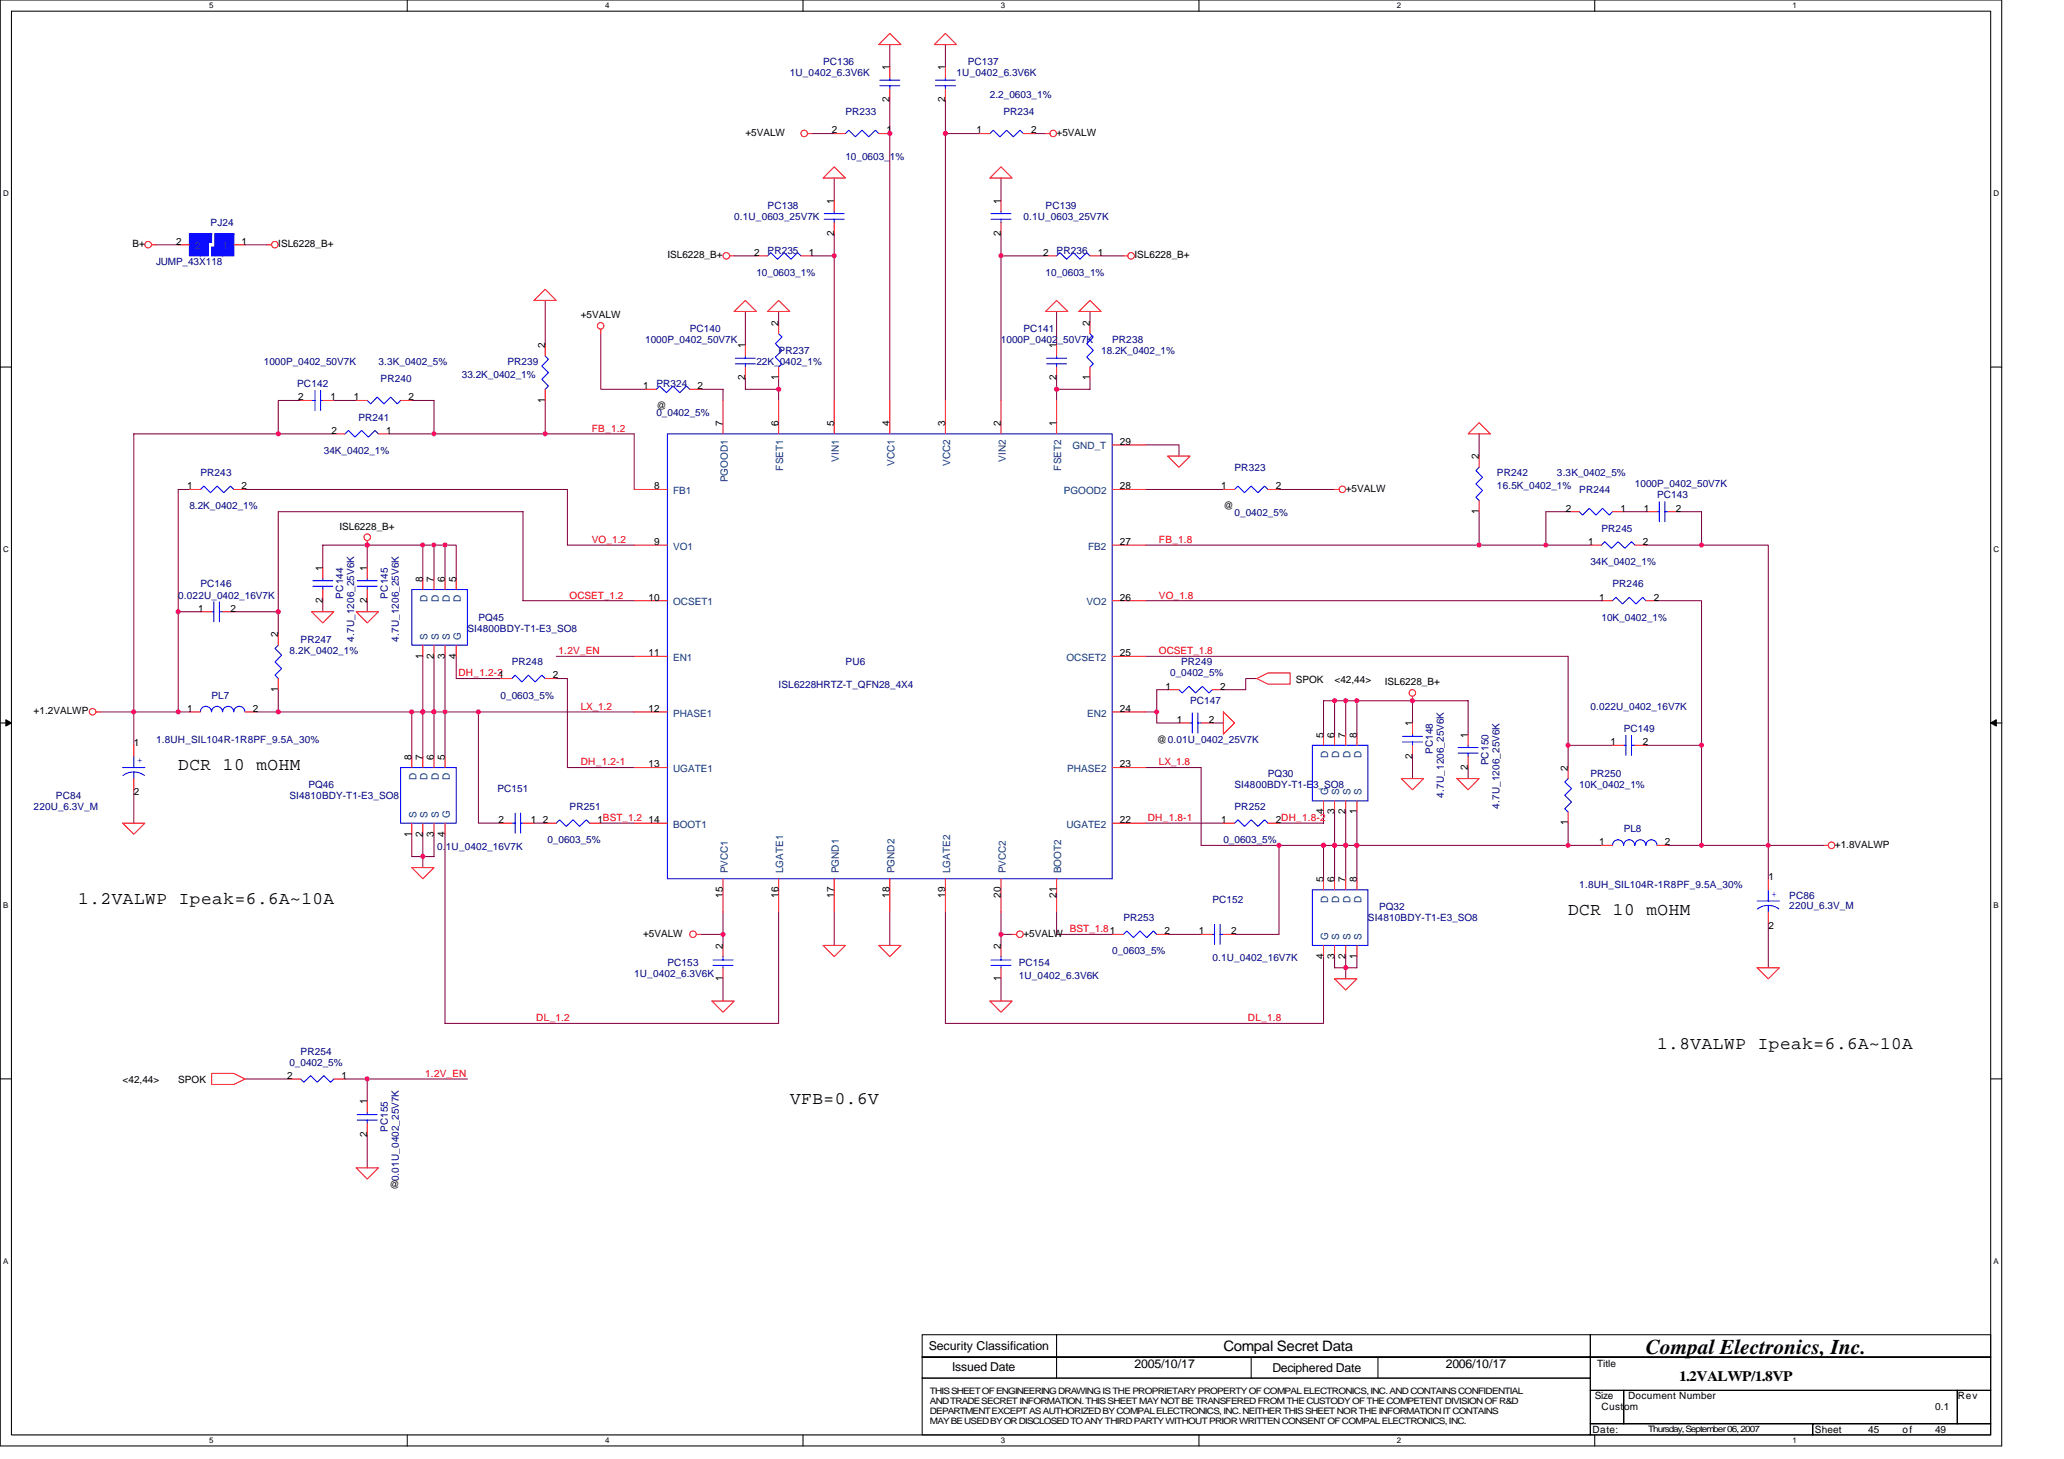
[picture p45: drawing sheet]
<svg xmlns="http://www.w3.org/2000/svg" width="297mm" height="210mm" viewBox="0 0 297 210" stroke-linecap="round" stroke-linejoin="round" font-family="sans-serif">
<defs><g id="words">
<text font-size="3" x="236.9" y="194.8">Compal Electronics, Inc.</text>
<g font-size="2.5">
<text x="25.7" y="110.8">DCR 10 mOHM</text>
<text x="11.3" y="130">1.2VALWP Ipeak=6.6A~10A</text>
<text x="225.7" y="131.7">DCR 10 mOHM</text>
<text x="238.5" y="150.9">1.8VALWP Ipeak=6.6A~10A</text>
<text x="113.7" y="158.9">VFB=0.6V</text>
</g>
<g font-size="2.1">
<text x="176.1" y="194.4">Compal Secret Data</text>
<text x="241.7" y="198.7">1.2VALWP/1.8VP</text>
</g>
<g font-size="1.8">
<text x="133.7" y="194.2">Security Classification</text>
<text x="137" y="197.3">Issued Date</text>
<text x="163.3" y="196.8">2005/10/17</text>
<text x="183.1" y="197.4">Deciphered Date</text>
<text x="208.1" y="196.8">2006/10/17</text>
</g>
<g font-size="1.4" fill="#000080">
<text x="113.7" y="10.9">1U_0402_6.3V6K</text>
<text x="118.5" y="9.3">PC136</text>
<text x="137.7" y="10.9">1U_0402_6.3V6K</text>
<text x="139.3" y="9.3">PC137</text>
<text x="121.7" y="16.5">PR233</text>
<text x="142.5" y="14.1">2.2_0603_1%</text>
<text x="144.4" y="16.5">PR234</text>
<text x="121.7" y="23.1">10_0603_1%</text>
<text x="30.3" y="32.5">PJ24</text>
<text x="105.7" y="31.7">0.1U_0603_25V7K</text>
<text x="110.5" y="30.1">PC138</text>
<text x="147.3" y="31.7">0.1U_0603_25V7K</text>
<text x="150.5" y="30.1">PC139</text>
<text x="22.5" y="38.1">JUMP_43X118</text>
<text x="108.9" y="39.7">10_0603_1%</text>
<text x="110.5" y="36.5">PR235</text>
<text x="150.5" y="39.7">10_0603_1%</text>
<text x="152.1" y="36.5">PR236</text>
<text x="99.3" y="47.7">PC140</text>
<text x="147.3" y="47.7">PC141</text>
<text x="38" y="52.5">1000P_0402_50V7K</text>
<text x="54.5" y="52.5">3.3K_0402_5%</text>
<text x="73" y="52.5">PR239</text>
<text x="92.9" y="49.3">1000P_0402_50V7K</text>
<text x="108.9" y="52.5">22K_0402_1%</text>
<text x="112.1" y="50.9">PR237</text>
<text x="144.1" y="49.3">1000P_0402_50V7K</text>
<text x="158.5" y="50.9">18.2K_0402_1%</text>
<text x="160.1" y="49.3">PR238</text>
<text x="42.8" y="55.7">PC142</text>
<text x="54.8" y="54.9">PR240</text>
<text x="66.5" y="54.4">33.2K_0402_1%</text>
<text x="94.5" y="55.7">PR324</text>
<text x="94.5" y="59.9">0_0402_5%</text>
<text x="46.6" y="65.3">34K_0402_1%</text>
<text x="51.6" y="60.5">PR241</text>
<text x="28.8" y="68.5">PR243</text>
<text x="177.7" y="67.7">PR323</text>
<text x="215.4" y="68.5">PR242</text>
<text x="215.4" y="70.4">16.5K_0402_1%</text>
<text x="224.1" y="68.5">3.3K_0402_5%</text>
<text x="227.3" y="70.9">PR244</text>
<text x="235.3" y="70.1">1000P_0402_50V7K</text>
<text x="238.5" y="71.7">PC143</text>
<text x="27.3" y="73.3">8.2K_0402_1%</text>
<text x="177.7" y="74.3">0_0402_5%</text>
<text x="230.5" y="76.5">PR245</text>
<text x="228.9" y="81.3">34K_0402_1%</text>
<text x="25.7" y="86.1">0.022U_0402_16V7K</text>
<text x="28.8" y="84.5">PC146</text>
<text x="49.4" y="86.1" transform="rotate(-90 49.4 86.1)">PC144</text>
<text x="55.8" y="86.1" transform="rotate(-90 55.8 86.1)">PC145</text>
<text x="68.9" y="89.3">PQ45</text>
<text x="230.5" y="89.3">10K_0402_1%</text>
<text x="232.1" y="84.5">PR246</text>
<text x="41.7" y="94.1">8.2K_0402_1%</text>
<text x="43.3" y="92.5">PR247</text>
<text x="51" y="92.4" transform="rotate(-90 51 92.4)">4.7U_1206_25V6K</text>
<text x="57.4" y="92.4" transform="rotate(-90 57.4 92.4)">4.7U_1206_25V6K</text>
<text x="67.3" y="90.9">SI4800BDY-T1-E3_SO8</text>
<text x="73.7" y="95.7">PR248</text>
<text x="121.7" y="95.7">PU6</text>
<text x="170" y="95.7">PR249</text>
<text x="30.5" y="100.5">PL7</text>
<text x="72" y="100.5">0_0603_5%</text>
<text x="112.1" y="98.9">ISL6228HRTZ-T_QFN28_4X4</text>
<text x="168.4" y="97.3">0_0402_5%</text>
<text x="171.3" y="101.3">PC147</text>
<text x="22.5" y="106.9">1.8UH_SIL104R-1R8PF_9.5A_30%</text>
<text x="228.9" y="102.1">0.022U_0402_16V7K</text>
<text x="233.7" y="105.3">PC149</text>
<text x="44.4" y="113.3">PQ46</text>
<text x="71.6" y="114">PC151</text>
<text x="177.7" y="113.3">SI4800BDY-T1-E3_SO8</text>
<text x="182.5" y="111.7">PQ30</text>
<text x="206.2" y="108.5" transform="rotate(-90 206.2 108.5)">PC148</text>
<text x="214.2" y="110.1" transform="rotate(-90 214.2 110.1)">PC150</text>
<text x="227.3" y="113.3">10K_0402_1%</text>
<text x="228.9" y="111.7">PR250</text>
<text x="4.8" y="116.5">220U_6.3V_M</text>
<text x="8" y="114.9">PC84</text>
<text x="41.7" y="114.9">SI4810BDY-T1-E3_SO8</text>
<text x="82" y="116.5">PR251</text>
<text x="177.7" y="116.5">PR252</text>
<text x="207.8" y="114.7" transform="rotate(-90 207.8 114.7)">4.7U_1206_25V6K</text>
<text x="215.8" y="116.4" transform="rotate(-90 215.8 116.4)">4.7U_1206_25V6K</text>
<text x="233.7" y="119.7">PL8</text>
<text x="62.9" y="122.3">0.1U_0402_16V7K</text>
<text x="78.8" y="121.3">0_0603_5%</text>
<text x="176.1" y="121.3">0_0603_5%</text>
<text x="174.5" y="130">PC152</text>
<text x="198.5" y="130.9">PQ32</text>
<text x="227.3" y="127.7">1.8UH_SIL104R-1R8PF_9.5A_30%</text>
<text x="257.5" y="129.3">PC86</text>
<text x="257.5" y="130.7">220U_6.3V_M</text>
<text x="160.1" y="137.3">0_0603_5%</text>
<text x="161.7" y="132.5">PR253</text>
<text x="196.9" y="132.5">SI4810BDY-T1-E3_SO8</text>
<text x="91.3" y="140.5">1U_0402_6.3V6K</text>
<text x="96.1" y="138.9">PC153</text>
<text x="146.6" y="138.9">PC154</text>
<text x="146.6" y="140.8">1U_0402_6.3V6K</text>
<text x="174.5" y="138.3">0.1U_0402_16V7K</text>
<text x="41.7" y="153.3">0_0402_5%</text>
<text x="43.3" y="151.7">PR254</text>
<text x="55.8" y="162.9" transform="rotate(-90 55.8 162.9)">PC155</text>
<text x="57.4" y="169.9" transform="rotate(-90 57.4 169.9)">0.01U_0402_25V7K</text>
</g>
<g font-size="1.4">
<text x="128" y="10.1" transform="rotate(-90 128 10.1)">1</text>
<text x="136" y="10.1" transform="rotate(-90 136 10.1)">1</text>
<text x="128" y="14.7" transform="rotate(-90 128 14.7)">2</text>
<text x="136" y="14.7" transform="rotate(-90 136 14.7)">2</text>
<text x="107.3" y="19.5">+5VALW</text>
<text x="119.7" y="19.2">2</text>
<text x="127.6" y="19.2">1</text>
<text x="140.5" y="19.2">1</text>
<text x="148.4" y="19.2">2</text>
<text x="152.1" y="19.5">+5VALW</text>
<text x="120" y="29.3" transform="rotate(-90 120 29.3)">1</text>
<text x="144" y="29.3" transform="rotate(-90 144 29.3)">1</text>
<text x="19.1" y="35.5">B+</text>
<text x="25.3" y="35.2">2</text>
<text x="34.8" y="35.2">1</text>
<text x="40" y="35.5">ISL6228_B+</text>
<text x="120" y="33.9" transform="rotate(-90 120 33.9)">2</text>
<text x="144" y="33.9" transform="rotate(-90 144 33.9)">2</text>
<text x="96.1" y="37.1">ISL6228_B+</text>
<text x="108.5" y="36.8">2</text>
<text x="116.4" y="36.8">1</text>
<text x="150.1" y="36.8">2</text>
<text x="158" y="36.8">1</text>
<text x="163.3" y="37.1">ISL6228_B+</text>
<text x="83.6" y="45.8">+5VALW</text>
<text x="112" y="46.9" transform="rotate(-90 112 46.9)">2</text>
<text x="156.8" y="46.9" transform="rotate(-90 156.8 46.9)">2</text>
<text x="78.4" y="50.1" transform="rotate(-90 78.4 50.1)">2</text>
<text x="107.2" y="50.1" transform="rotate(-90 107.2 50.1)">1</text>
<text x="152" y="50.1" transform="rotate(-90 152 50.1)">1</text>
<text x="42.9" y="57.6">2</text>
<text x="47.6" y="57.6">1</text>
<text x="50.9" y="57.6">1</text>
<text x="58.8" y="57.6">2</text>
<text x="78.4" y="57.9" transform="rotate(-90 78.4 57.9)">1</text>
<text x="92.5" y="56">1</text>
<text x="94.5" y="58.9">@</text>
<text x="100.4" y="56">2</text>
<text x="107.2" y="54.7" transform="rotate(-90 107.2 54.7)">2</text>
<text x="112" y="54.7" transform="rotate(-90 112 54.7)">1</text>
<text x="152" y="54.7" transform="rotate(-90 152 54.7)">2</text>
<text x="156.8" y="54.7" transform="rotate(-90 156.8 54.7)">1</text>
<text x="47.7" y="62.4">2</text>
<text x="55.6" y="62.4">1</text>
<text x="104" y="61.3" transform="rotate(-90 104 61.3)">7</text>
<text x="112" y="61.3" transform="rotate(-90 112 61.3)">6</text>
<text x="120" y="61.3" transform="rotate(-90 120 61.3)">5</text>
<text x="128" y="61.3" transform="rotate(-90 128 61.3)">4</text>
<text x="136" y="61.3" transform="rotate(-90 136 61.3)">3</text>
<text x="144" y="61.3" transform="rotate(-90 144 61.3)">2</text>
<text x="152" y="61.3" transform="rotate(-90 152 61.3)">1</text>
<text x="161.2" y="64">29</text>
<text x="26.9" y="70.4">1</text>
<text x="34.8" y="70.4">2</text>
<text x="94.1" y="70.4">8</text>
<text x="161.2" y="70.4">28</text>
<text x="175.7" y="70.4">1</text>
<text x="183.6" y="70.4">2</text>
<text x="193.7" y="70.7">+5VALW</text>
<text x="212.8" y="66.1" transform="rotate(-90 212.8 66.1)">2</text>
<text x="48.8" y="76.2">ISL6228_B+</text>
<text x="176.1" y="73.3">@</text>
<text x="212.8" y="73.9" transform="rotate(-90 212.8 73.9)">1</text>
<text x="225.4" y="73.6">2</text>
<text x="233.2" y="73.6">1</text>
<text x="236.6" y="73.6">1</text>
<text x="241.2" y="73.6">2</text>
<text x="46.4" y="82.1" transform="rotate(-90 46.4 82.1)">1</text>
<text x="52.8" y="82.1" transform="rotate(-90 52.8 82.1)">1</text>
<text x="60.8" y="83.7" transform="rotate(-90 60.8 83.7)">8</text>
<text x="62.4" y="83.7" transform="rotate(-90 62.4 83.7)">7</text>
<text x="64" y="83.7" transform="rotate(-90 64 83.7)">6</text>
<text x="65.6" y="83.7" transform="rotate(-90 65.6 83.7)">5</text>
<text x="94.1" y="78.4">9</text>
<text x="161.2" y="78.4">27</text>
<text x="228.6" y="78.4">1</text>
<text x="236.4" y="78.4">2</text>
<text x="28.5" y="88">1</text>
<text x="33.2" y="88">2</text>
<text x="46.4" y="86.7" transform="rotate(-90 46.4 86.7)">2</text>
<text x="52.8" y="86.7" transform="rotate(-90 52.8 86.7)">2</text>
<text x="93.3" y="86.4">10</text>
<text x="161.2" y="86.4">26</text>
<text x="230.1" y="86.4">1</text>
<text x="238" y="86.4">2</text>
<text x="40" y="91.7" transform="rotate(-90 40 91.7)">2</text>
<text x="60.8" y="94.7" transform="rotate(-90 60.8 94.7)">1</text>
<text x="62.4" y="94.7" transform="rotate(-90 62.4 94.7)">2</text>
<text x="64" y="94.7" transform="rotate(-90 64 94.7)">3</text>
<text x="65.6" y="94.7" transform="rotate(-90 65.6 94.7)">4</text>
<text x="93.3" y="94.4">11</text>
<text x="161.2" y="94.4">25</text>
<text x="40" y="99.5" transform="rotate(-90 40 99.5)">1</text>
<text x="71.7" y="97.6">1</text>
<text x="79.6" y="97.6">2</text>
<text x="167.7" y="99.2">1</text>
<text x="175.6" y="99.2">2</text>
<text x="186.5" y="98.3">SPOK</text>
<text x="192.1" y="98.3">&lt;42,44&gt;</text>
<text x="199.3" y="98.6">ISL6228_B+</text>
<text x="4.8" y="102.7">+1.2VALWP</text>
<text x="19.3" y="107.4">1</text>
<text x="26.9" y="102.4">1</text>
<text x="36.4" y="102.4">2</text>
<text x="93.3" y="102.4">12</text>
<text x="161.2" y="102.4">24</text>
<text x="166.5" y="106.9">@0.01U_0402_25V7K</text>
<text x="169.4" y="104">1</text>
<text x="174" y="104">2</text>
<text x="190.5" y="106.1" transform="rotate(-90 190.5 106.1)">5</text>
<text x="192" y="106.1" transform="rotate(-90 192 106.1)">6</text>
<text x="193.7" y="106.1" transform="rotate(-90 193.7 106.1)">7</text>
<text x="195.3" y="106.1" transform="rotate(-90 195.3 106.1)">8</text>
<text x="203.3" y="104.5" transform="rotate(-90 203.3 104.5)">1</text>
<text x="211.3" y="106.1" transform="rotate(-90 211.3 106.1)">1</text>
<text x="231.8" y="107.2">1</text>
<text x="236.4" y="107.2">2</text>
<text x="59.2" y="109.3" transform="rotate(-90 59.2 109.3)">8</text>
<text x="60.8" y="109.3" transform="rotate(-90 60.8 109.3)">7</text>
<text x="62.4" y="109.3" transform="rotate(-90 62.4 109.3)">6</text>
<text x="64" y="109.3" transform="rotate(-90 64 109.3)">5</text>
<text x="93.3" y="110.4">13</text>
<text x="161.2" y="110.4">23</text>
<text x="203.3" y="109.2" transform="rotate(-90 203.3 109.2)">2</text>
<text x="211.3" y="110.7" transform="rotate(-90 211.3 110.7)">2</text>
<text x="225.7" y="110.9" transform="rotate(-90 225.7 110.9)">2</text>
<text x="19.3" y="114.4">2</text>
<text x="71.7" y="118.4">2</text>
<text x="76.4" y="118.4">1</text>
<text x="78.1" y="118.4">2</text>
<text x="86" y="118.4">1BST_1.2</text>
<text x="93.3" y="118.4">14</text>
<text x="161.2" y="118.4">22</text>
<text x="175.7" y="118.4">1</text>
<text x="183.6" y="118.4">2DH_1.8-2</text>
<text x="190.5" y="117.2" transform="rotate(-90 190.5 117.2)">4</text>
<text x="192" y="117.2" transform="rotate(-90 192 117.2)">3</text>
<text x="193.7" y="117.2" transform="rotate(-90 193.7 117.2)">2</text>
<text x="195.3" y="117.2" transform="rotate(-90 195.3 117.2)">1</text>
<text x="225.7" y="118.7" transform="rotate(-90 225.7 118.7)">1</text>
<text x="59.2" y="120.4" transform="rotate(-90 59.2 120.4)">1</text>
<text x="60.8" y="120.4" transform="rotate(-90 60.8 120.4)">2</text>
<text x="62.4" y="120.4" transform="rotate(-90 62.4 120.4)">3</text>
<text x="64" y="120.4" transform="rotate(-90 64 120.4)">4</text>
<text x="230.1" y="121.6">1</text>
<text x="239.6" y="121.6">2</text>
<text x="264.1" y="122">+1.8VALWP</text>
<text x="104" y="129.2" transform="rotate(-90 104 129.2)">15</text>
<text x="112" y="129.2" transform="rotate(-90 112 129.2)">16</text>
<text x="120" y="129.2" transform="rotate(-90 120 129.2)">17</text>
<text x="128" y="129.2" transform="rotate(-90 128 129.2)">18</text>
<text x="136" y="129.2" transform="rotate(-90 136 129.2)">19</text>
<text x="144" y="129.2" transform="rotate(-90 144 129.2)">20</text>
<text x="152" y="129.2" transform="rotate(-90 152 129.2)">21</text>
<text x="190.5" y="126.9" transform="rotate(-90 190.5 126.9)">5</text>
<text x="192" y="126.9" transform="rotate(-90 192 126.9)">6</text>
<text x="193.7" y="126.9" transform="rotate(-90 193.7 126.9)">7</text>
<text x="195.3" y="126.9" transform="rotate(-90 195.3 126.9)">8</text>
<text x="254.5" y="126.6">1</text>
<text x="92.5" y="134.7">+5VALW</text>
<text x="104" y="136.5" transform="rotate(-90 104 136.5)">2</text>
<text x="144" y="136.5" transform="rotate(-90 144 136.5)">2</text>
<text x="147.3" y="134.7">+5VALW</text>
<text x="167.6" y="134.4">2</text>
<text x="172.5" y="134.4">1</text>
<text x="177.2" y="134.4">2</text>
<text x="190.5" y="137.9" transform="rotate(-90 190.5 137.9)">4</text>
<text x="192" y="137.9" transform="rotate(-90 192 137.9)">3</text>
<text x="193.7" y="137.9" transform="rotate(-90 193.7 137.9)">2</text>
<text x="195.3" y="137.9" transform="rotate(-90 195.3 137.9)">1</text>
<text x="254.5" y="133.6">2</text>
<text x="104" y="141.2" transform="rotate(-90 104 141.2)">1</text>
<text x="144" y="141.2" transform="rotate(-90 144 141.2)">1</text>
<text x="17.6" y="155.9">&lt;42,44&gt;</text>
<text x="25.7" y="155.9">SPOK</text>
<text x="41.3" y="155.2">2</text>
<text x="49.2" y="155.2">1</text>
<text x="52.8" y="158.9" transform="rotate(-90 52.8 158.9)">1</text>
<text x="52.8" y="163.6" transform="rotate(-90 52.8 163.6)">2</text>
<text x="56" y="170.9">@</text>
<text x="229.8" y="196.7">Title</text>
<text x="229.5" y="201.3">Size</text>
<text x="230.5" y="202.9">Custom</text>
<text x="234.3" y="201.3">Document Number</text>
<text x="278.5" y="202.9">0.1</text>
<text x="281.7" y="201.3">Rev</text>
<text x="229.2" y="206.1">Date:</text>
<text x="261.2" y="206.1">Sheet</text>
<text x="268.9" y="206.1">45</text>
<text x="273.8" y="206.1">of</text>
<text x="278.5" y="206.1">49</text>
</g>
<g font-size="1.4" fill="#004080">
<text x="28.1" y="35.9">2</text>
<text x="32" y="35.9">1</text>
<text x="154.3" y="64.7">GND_T</text>
<text x="96.9" y="71.1">FB1</text>
<text x="104.7" y="69.4" transform="rotate(-90 104.7 69.4)">PGOOD1</text>
<text x="112.7" y="67.7" transform="rotate(-90 112.7 67.7)">FSET1</text>
<text x="120.7" y="66.4" transform="rotate(-90 120.7 66.4)">VIN1</text>
<text x="128.7" y="67.1" transform="rotate(-90 128.7 67.1)">VCC1</text>
<text x="136.7" y="67.1" transform="rotate(-90 136.7 67.1)">VCC2</text>
<text x="144.7" y="66.4" transform="rotate(-90 144.7 66.4)">VIN2</text>
<text x="152.7" y="67.7" transform="rotate(-90 152.7 67.7)">FSET2</text>
<text x="153.1" y="71.1">PGOOD2</text>
<text x="96.9" y="79.1">VO1</text>
<text x="156.6" y="79.1">FB2</text>
<text x="61.5" y="86.7" transform="rotate(-90 61.5 86.7)">D</text>
<text x="63.1" y="86.7" transform="rotate(-90 63.1 86.7)">D</text>
<text x="64.7" y="86.7" transform="rotate(-90 64.7 86.7)">D</text>
<text x="66.3" y="86.7" transform="rotate(-90 66.3 86.7)">D</text>
<text x="96.9" y="87.1">OCSET1</text>
<text x="156.4" y="87.1">VO2</text>
<text x="61.5" y="92" transform="rotate(-90 61.5 92)">S</text>
<text x="63.1" y="92" transform="rotate(-90 63.1 92)">S</text>
<text x="64.7" y="92" transform="rotate(-90 64.7 92)">S</text>
<text x="66.3" y="92" transform="rotate(-90 66.3 92)">G</text>
<text x="96.9" y="95.1">EN1</text>
<text x="153.5" y="95.1">OCSET2</text>
<text x="96.9" y="103.1">PHASE1</text>
<text x="156.5" y="103.1">EN2</text>
<text x="59.9" y="112.3" transform="rotate(-90 59.9 112.3)">D</text>
<text x="61.5" y="112.3" transform="rotate(-90 61.5 112.3)">D</text>
<text x="63.1" y="112.3" transform="rotate(-90 63.1 112.3)">D</text>
<text x="64.7" y="112.3" transform="rotate(-90 64.7 112.3)">D</text>
<text x="96.9" y="111.1">UGATE1</text>
<text x="153.6" y="111.1">PHASE2</text>
<text x="191.2" y="109.1" transform="rotate(-90 191.2 109.1)">D</text>
<text x="192.7" y="109.1" transform="rotate(-90 192.7 109.1)">D</text>
<text x="194.3" y="109.1" transform="rotate(-90 194.3 109.1)">D</text>
<text x="196" y="109.1" transform="rotate(-90 196 109.1)">D</text>
<text x="59.9" y="117.6" transform="rotate(-90 59.9 117.6)">S</text>
<text x="61.5" y="117.6" transform="rotate(-90 61.5 117.6)">S</text>
<text x="63.1" y="117.6" transform="rotate(-90 63.1 117.6)">S</text>
<text x="64.7" y="117.6" transform="rotate(-90 64.7 117.6)">G</text>
<text x="96.9" y="119.1">BOOT1</text>
<text x="153.5" y="119.1">UGATE2</text>
<text x="191.2" y="114.4" transform="rotate(-90 191.2 114.4)">G</text>
<text x="192.7" y="114.4" transform="rotate(-90 192.7 114.4)">S</text>
<text x="194.3" y="114.4" transform="rotate(-90 194.3 114.4)">S</text>
<text x="196" y="114.4" transform="rotate(-90 196 114.4)">S</text>
<text x="104.7" y="125.6" transform="rotate(-90 104.7 125.6)">PVCC1</text>
<text x="112.7" y="125.6" transform="rotate(-90 112.7 125.6)">LGATE1</text>
<text x="120.7" y="125.6" transform="rotate(-90 120.7 125.6)">PGND1</text>
<text x="128.7" y="125.6" transform="rotate(-90 128.7 125.6)">PGND2</text>
<text x="136.7" y="125.6" transform="rotate(-90 136.7 125.6)">LGATE2</text>
<text x="144.7" y="125.6" transform="rotate(-90 144.7 125.6)">PVCC2</text>
<text x="152.7" y="125.6" transform="rotate(-90 152.7 125.6)">BOOT2</text>
<text x="191.2" y="129.9" transform="rotate(-90 191.2 129.9)">D</text>
<text x="192.7" y="129.9" transform="rotate(-90 192.7 129.9)">D</text>
<text x="194.3" y="129.9" transform="rotate(-90 194.3 129.9)">D</text>
<text x="196" y="129.9" transform="rotate(-90 196 129.9)">D</text>
<text x="191.2" y="135.2" transform="rotate(-90 191.2 135.2)">G</text>
<text x="192.7" y="135.2" transform="rotate(-90 192.7 135.2)">S</text>
<text x="194.3" y="135.2" transform="rotate(-90 194.3 135.2)">S</text>
<text x="196" y="135.2" transform="rotate(-90 196 135.2)">S</text>
</g>
<g font-size="1.4" fill="#f00">
<text x="85.2" y="62.1">FB_1.2</text>
<text x="85.2" y="78.1">VO_1.2</text>
<text x="166.8" y="78.1">FB_1.8</text>
<text x="82" y="86.1">OCSET_1.2</text>
<text x="166.8" y="86.1">VO_1.8</text>
<text x="80.4" y="94.1">1.2V_EN</text>
<text x="166.8" y="94.1">OCSET_1.8</text>
<text x="66" y="97.3">DH_1.2-2</text>
<text x="83.6" y="102.1">LX_1.2</text>
<text x="83.6" y="110.1">DH_1.2-1</text>
<text x="166.8" y="110.1">LX_1.8</text>
<text x="165.2" y="118.1">DH_1.8-1</text>
<text x="154" y="134.1">BST_1.81</text>
<text x="77.2" y="146.9">DL_1.2</text>
<text x="179.6" y="146.9">DL_1.8</text>
<text x="61.2" y="154.9">1.2V_EN</text>
</g>
<g font-size="1.4" fill="#00f">
<text x="19.7" y="109.8">+</text>
<text x="254.9" y="129">+</text>
</g>
<g font-size="1.3">
<text x="133.8" y="200.5">THIS SHEET OF ENGINEERING DRAWING IS THE PROPRIETARY PROPERTY OF COMPAL ELECTRONICS, INC. AND CONTAINS CONFIDENTIAL</text>
<text x="133.8" y="202">AND TRADE SECRET INFORMATION. THIS SHEET MAY NOT BE TRANSFERED FROM THE CUSTODY OF THE COMPETENT DIVISION OF R&amp;D</text>
<text x="133.8" y="203.5">DEPARTMENT EXCEPT AS AUTHORIZED BY COMPAL ELECTRONICS, INC. NEITHER THIS SHEET NOR THE INFORMATION IT CONTAINS</text>
<text x="133.8" y="204.9">MAY BE USED BY OR DISCLOSED TO ANY THIRD PARTY WITHOUT PRIOR WRITTEN CONSENT OF COMPAL ELECTRONICS, INC.</text>
<text x="237.2" y="206">Thursday, September 06, 2007</text>
</g>
<g font-size="1.1">
<text x="30.1" y="1.2">5</text>
<text x="87.1" y="1.2">4</text>
<text x="144" y="1.2">3</text>
<text x="201" y="1.2">2</text>
<text x="258" y="1.2">1</text>
<text x=".4" y="28.2">D</text>
<text x="286.9" y="28.2">D</text>
<text x=".4" y="79.4">C</text>
<text x="286.9" y="79.4">C</text>
<text x=".4" y="130.6">B</text>
<text x="286.9" y="130.6">B</text>
<text x=".4" y="181.8">A</text>
<text x="286.9" y="181.8">A</text>
<text x="30.1" y="207.6">5</text>
<text x="87.1" y="207.6">4</text>
<text x="144" y="207.6">3</text>
<text x="201" y="207.6">2</text>
<text x="258" y="207.6">1</text>
</g>
</g></defs>
<path d="M0 0h288.1v208h-288.1zM1.6 1.6h284.9v204.8h-284.9z" fill="none" stroke="#000" stroke-width=".15"/>
<g fill="#fff">
<path d="M30.1 .2h.6v1.2h-.6z"/>
<path d="M30.1 206.6h.6v1.3h-.6z"/>
</g>
<path d="M58.6 0v1.6M58.6 206.4v1.6" fill="none" stroke="#000" stroke-width=".15"/>
<g fill="#fff">
<path d="M87.1 .2h.6v1.2h-.6z"/>
<path d="M87.1 206.6h.6v1.3h-.6z"/>
</g>
<path d="M115.6 0v1.6M115.6 206.4v1.6" fill="none" stroke="#000" stroke-width=".15"/>
<g fill="#fff">
<path d="M144 .2h.6v1.2h-.6z"/>
<path d="M144 206.6h.6v1.3h-.6z"/>
</g>
<path d="M172.5 0v1.6M172.5 206.4v1.6" fill="none" stroke="#000" stroke-width=".15"/>
<g fill="#fff">
<path d="M201 .2h.6v1.2h-.6z"/>
<path d="M201 206.6h.6v1.3h-.6z"/>
</g>
<path d="M229.5 0v1.6M229.5 206.4v1.6" fill="none" stroke="#000" stroke-width=".15"/>
<g fill="#fff">
<path d="M258 .2h.6v1.2h-.6z"/>
<path d="M258 206.6h.6v1.3h-.6z"/>
<path d="M.4 27.2h.8v1.3h-.8z"/>
<path d="M286.9 27.2h.8v1.3h-.8z"/>
<path d="M.4 78.4h.8v1.3h-.8z"/>
<path d="M286.9 78.4h.8v1.3h-.8z"/>
</g>
<path d="M0 52.8h1.6M286.5 52.8h1.6" fill="none" stroke="#000" stroke-width=".15"/>
<g fill="#fff">
<path d="M.4 129.6h.8v1.3h-.8z"/>
<path d="M286.9 129.6h.7v1.3h-.7z"/>
</g>
<path d="M0 104h1.6M286.5 104h1.6" fill="none" stroke="#000" stroke-width=".15"/>
<path d="M.8 103.5l.8 .5-.8 .5zM286.5 104l.8-.5v1z" fill="#000" stroke="#000" stroke-width=".14"/>
<g fill="#fff">
<path d="M.4 180.8h.8v1.3h-.8z"/>
<path d="M286.9 180.8h.7v1.3h-.7z"/>
</g>
<g fill="none" stroke="#000" stroke-width=".15">
<path d="M0 155.2h1.6M286.5 155.2h1.6M132.7 192h96.2v3.2h-96.2zM132.7 195.2h96.2v3.1h-96.2zM132.7 198.3h96.2v8.1h-96.2zM152.1 192v6.3M180.1 195.2v3.1M198.3 195.2v3.1M228.9 192h57.6v3.2h-57.6zM228.9 195.2h57.6v4.8h-57.6zM228.9 204.8h32v1.6h-32zM228.9 200h4.8v4.8h-4.8z"/>
<path d="M233.7 200h48v4.8h-48zM260.9 204.8h25.6v1.6h-25.6zM281.7 200h4.8v4.8h-4.8z"/>
</g>
<g fill="none" stroke="#800040" stroke-width=".15">
<path d="M116.9 19.2h3.2M128.1 6.4v3.2M128.1 14.4v43.2M136.1 14.4v4.8h4.8M136.1 6.4v3.2M136.1 19.2v38.4M148.9 19.2h1.6M22.5 35.2h3.2M35.3 35.2h3.2M105.7 36.8h3.2M116.9 36.8h3.2M120.1 25.6v3.2"/>
<path d="M120.1 33.6v24M144.1 33.6v3.2h6.4M144.1 25.6v3.2M144.1 36.8v20.8M158.5 36.8h3.2M43.3 57.6h-3.3v4.8M48 57.6h3.3M59.3 57.6h3.2v4.8h-6.5M78.5 57.6v4.8h-16M78.5 43.2v6.4M86.5 48v8h6.4M100.9 56h3.2v1.6"/>
<path d="M107.3 54.4v1.6h4.8v1.6M107.3 44.8v4.8M112.1 44.8v1.6M112.1 54.4v1.6M152.1 44.8v4.8M152.1 54.4v3.2M156.9 44.8v1.6M156.9 54.4v1.6h-4.8M27.3 70.4h-1.6v32M35.3 70.4h46.4v8h9.6M48 62.4h-28.7v40h8M52.8 78.4v3.2"/>
<path d="M60.9 78.4h1.6v4.8M60.9 78.4h-14.4v3.2M60.9 78.4v4.8M62.5 78.4h1.5v4.8M64 78.4h1.7v4.8M78.5 62.4h12.8v8M164.9 78.4h64M164.9 64h4.8v1.6M164.9 70.4h11.2M184.1 70.4h8M212.9 62.4v3.2M212.9 73.6v4.8"/>
<path d="M225.7 73.6h-3.2v4.8M233.7 73.6h3.2M236.9 78.4h8M241.7 73.6h3.2v4.8M244.9 78.4h9.6v48M25.7 88h3.1M33.7 88h6.3M40 99.2v3.2M46.5 86.4v1.6M52.8 86.4v1.6M60.9 94.4v14.4M62.5 94.4v14.4"/>
<path d="M64 94.4v14.4M65.7 94.4v3.2h6.3M80 97.6h1.7v12.8h9.6M80 94.4h11.3M91.3 86.4h-16v-12.8h-35.3v17.6M164.9 94.4h60.8v16M164.9 86.4h65.6M168.1 99.2h-1.6v4.8h3.2M180.9 97.6h-1.6v1.6h-3.2M238.5 86.4h6.4v20.8M14.5 102.4h4.8v4.8M19.3 113.6v4.8"/>
<path d="M36.8 102.4h54.5M59.3 102.4v6.4M68.9 102.4v16h3.1M76.9 118.4h1.6M86.5 118.4h4.8M164.9 118.4h11.2M164.9 110.4h8v11.2h57.6M164.9 102.4h1.6M174.5 104h1.6M190.5 105.6v-4.8h1.6v4.8M190.5 116.8v1.6h-6.4M192.1 100.8h19.2v4.8"/>
<path d="M192.1 116.8v9.6M193.7 100.8v4.8M193.7 116.8v9.6M195.3 100.8v4.8M195.3 116.8v9.6M203.3 100.8v3.2M203.3 108.8v3.2M211.3 110.4v1.6M225.7 118.4v3.2M225.7 107.2h6.4M236.9 107.2h8v14.4h-4.8M59.3 120v3.2h3.2v-3.2"/>
<path d="M60.9 120v4.8M64 120v27.2h48.1v-16M100.9 134.4h3.2M104.1 131.2v4.8M120.1 131.2v4.8M128.1 131.2v4.8M136.1 131.2v16h54.4v-9.6M144.1 134.4h1.6M144.1 131.2v4.8M152.1 131.2v3.2h8M168.1 134.4h4.8M184.1 121.6v12.8h-6.4"/>
<path d="M190.5 121.6v4.8M192.1 137.6v1.6h3.2v-1.6M193.7 137.6v3.2M244.9 121.6h17.6M254.5 132.8v6.4M35.3 155.2h6.4M49.7 155.2h17.6M52.8 155.2v3.2M104.1 140.8v3.2M144.1 140.8v3.2M52.8 163.2v4.8"/>
</g>
<g fill="none" stroke="#f00" stroke-width=".15">
<path d="M116.2 19.2h.7M120.1 19.2h1.6M126.5 19.2h1.6M128.1 4.8l1.6 1.6h-3.2zM128.1 9.6v1.6M128.1 12.8v1.6M136.1 4.8l1.6 1.6h-3.2zM136.1 9.6v1.6M136.1 12.8v1.6M140.9 19.2h1.6M147.3 19.2h1.6M150.5 19.2h.6"/>
<path d="M21.8 35.2h.7M25.7 35.2h1.6M33.7 35.2h1.6M38.5 35.2h.6M105 36.8h.7M108.9 36.8h1.6M115.3 36.8h1.6M120.1 24l1.6 1.6h-3.2zM120.1 28.8v1.6M120.1 32v1.6M144.1 24l1.6 1.6h-3.2zM144.1 28.8v1.6"/>
<path d="M144.1 32v1.6M150.5 36.8h1.6M156.9 36.8h1.6M161.7 36.8h.6M43.3 57.6h1.5M46.5 57.6h1.5M51.3 57.6h1.5M57.7 57.6h1.6M78.5 41.6l1.5 1.6h-3.1zM78.5 49.6v1.6M78.5 56v1.6M86.5 47.4v.6"/>
<path d="M92.9 56h1.6M99.3 56h1.6M104.1 57.6v4.8M105.7 44.8l1.6-1.6 1.6 1.6zM107.3 49.6v1.6M107.3 52.8v1.6M112.1 43.2l1.6 1.6h-3.2zM112.1 46.4v1.6M112.1 52.8v1.6M112.1 57.6v4.8M120.1 57.6v4.8M128.1 57.6v4.8"/>
<path d="M136.1 57.6v4.8M144.1 57.6v4.8M152.1 43.2l1.6 1.6h-3.2zM152.1 49.6v1.6M152.1 52.8v1.6M152.1 57.6v4.8M156.9 43.2l1.6 1.6h-3.2zM156.9 46.4v1.6M156.9 52.8v1.6M27.3 70.4h1.5M33.7 70.4h1.6M48 62.4h1.7"/>
<path d="M52.8 77.8v.6M54.5 62.4h1.5M91.3 70.4h4.8M91.3 78.4h4.8M160.1 70.4h4.8M160.1 78.4h4.8M160.1 64h4.8M168.1 65.6h3.2l-1.6 1.6zM176.1 70.4h1.6M182.5 70.4h1.6M192.1 70.4h.6M212.9 60.8l1.6 1.6h-3.2z"/>
<path d="M212.9 65.6v1.6M212.9 72v1.6M225.7 73.6h1.6M228.9 78.4h1.6M232.1 73.6h1.6M235.3 78.4h1.6M236.9 73.6h1.6M240.1 73.6h1.6M28.8 88h1.7M32 88h1.7M40 91.2v1.6M40 97.6v1.6"/>
<path d="M44.8 88h3.2l-1.5 1.6zM46.5 81.6v1.6M46.5 84.8v1.6M51.3 88h3.2l-1.7 1.6zM52.8 81.6v1.6M52.8 84.8v1.6M60.9 83.2v1.6M60.9 92.8v1.6M62.5 83.2v1.6M62.5 92.8v1.6M64 83.2v1.6M64 92.8v1.6"/>
<path d="M65.7 83.2v1.6M65.7 92.8v1.6M72 97.6h1.7M78.5 97.6h1.5M91.3 86.4h4.8M91.3 94.4h4.8M160.1 86.4h4.8M160.1 94.4h4.8M168.1 99.2h1.6M174.5 99.2h1.6M180.9 97.6l1.6-.8h3.2v1.6h-3.2zM230.5 86.4h1.6"/>
<path d="M236.9 86.4h1.6M13.8 102.4h.7M17.6 118.4h3.2l-1.5 1.6zM19.3 107.2v1.6M19.3 112v1.6M27.3 102.4h1.5M35.3 102.4h1.5M59.3 108.8v1.6M59.3 118.4v1.6M60.9 108.8v1.6M60.9 118.4v1.6M62.5 108.8v1.6"/>
<path d="M62.5 118.4v1.6M64 108.8v1.6M64 118.4v1.6M72 118.4h1.7M75.3 118.4h1.6M78.5 118.4h1.5M84.9 118.4h1.6M91.3 102.4h4.8M91.3 118.4h4.8M91.3 110.4h4.8M160.1 102.4h4.8M160.1 118.4h4.8"/>
<path d="M160.1 110.4h4.8M169.7 104h1.6M172.9 104h1.6M176.1 102.4l1.6 1.6-1.6 1.6zM176.1 118.4h1.6M182.5 118.4h1.6M190.5 105.6v1.6M190.5 115.2v1.6M192.1 105.6v1.6M192.1 115.2v1.6M193.7 105.6v1.6M193.7 115.2v1.6"/>
<path d="M195.3 105.6v1.6M195.3 115.2v1.6M201.7 112h3.2l-1.6 1.6zM203.3 100.2v.6M203.3 104v1.6M203.3 107.2v1.6M209.7 112h3.2l-1.6 1.6zM211.3 105.6v1.6M211.3 108.8v1.6M225.7 110.4v1.6M225.7 116.8v1.6M232.1 107.2h1.6"/>
<path d="M235.3 107.2h1.6M59.3 124.8h3.2l-1.6 1.6zM100.2 134.4h.7M104.1 126.4v4.8M104.1 136v1.6M104.1 139.2v1.6M112.1 126.4v4.8M118.5 136h3.2l-1.6 1.6zM120.1 126.4v4.8M126.5 136h3.2l-1.6 1.6zM128.1 126.4v4.8M136.1 126.4v4.8"/>
<path d="M144.1 126.4v4.8M144.1 136v1.6M144.1 139.2v1.6M145.7 134.4h.6M152.1 126.4v4.8M160.1 134.4h1.6M166.5 134.4h1.6M172.9 134.4h1.6M176.1 134.4h1.6M190.5 126.4v1.6M190.5 136v1.6M192.1 126.4v1.6"/>
<path d="M192.1 136v1.6M193.7 126.4v1.6M193.7 136v1.6M195.3 126.4v1.6M195.3 136v1.6M230.5 121.6h1.6M238.5 121.6h1.6M252.9 139.2h3.2l-1.6 1.6zM254.5 126.4v1.6M254.5 131.2v1.6M262.5 121.6h.6M30.5 154.4h3.2l1.6 .8-1.6 .8h-3.2z"/>
<path d="M41.7 155.2h1.6M48 155.2h1.7M52.8 158.4v1.6M102.5 144h3.2l-1.6 1.6zM142.5 144h3.2l-1.6 1.6zM192.1 140.8h3.2l-1.6 1.6zM51.3 168h3.2l-1.7 1.6zM52.8 161.6v1.6"/>
<circle cx="115.7" cy="19.2" r=".47"/>
<circle cx="151.6" cy="19.2" r=".47"/>
<circle cx="21.3" cy="35.2" r=".47"/>
<circle cx="39.6" cy="35.2" r=".47"/>
<circle cx="104.5" cy="36.8" r=".47"/>
<circle cx="162.8" cy="36.8" r=".47"/>
<circle cx="86.4" cy="46.9" r=".47"/>
<circle cx="52.8" cy="77.3" r=".47"/>
<circle cx="193.2" cy="70.4" r=".47"/>
<circle cx="203.3" cy="99.7" r=".47"/>
<circle cx="13.3" cy="102.4" r=".47"/>
<circle cx="99.7" cy="134.4" r=".47"/>
<circle cx="146.8" cy="134.4" r=".47"/>
<circle cx="263.6" cy="121.6" r=".47"/>
</g>
<g fill="none" stroke="#00f" stroke-width=".15">
<path d="M121.7 19.2l.4-.5 1 1 1-1 .9 1 1-1 .5 .5M126.6 12.3h2.9M126.6 11.5h2.9M128.1 11.2v.3M128.1 12.3v.5M134.6 12.3h2.9M134.6 11.5h2.9M136.1 11.2v.3M136.1 12.3v.5M142.5 19.2l.4-.5 1 1 1-1 .9 1 1-1 .5 .5M110.5 36.8l.4-.5 1 1 1-1 .9 1 1-1 .5 .5M118.6 31.5h2.9"/>
<path d="M118.6 30.7h2.9M120.1 30.4v.3M120.1 31.5v.5M142.6 31.5h2.9M142.6 30.7h2.9M144.1 30.4v.3M144.1 31.5v.5M152.1 36.8l.4-.5 1 1 1-1 .9 1 1-1 .5 .5M44.8 57.6h.5M45.3 56.2v2.9M46.1 57.6h.4M46.1 56.2v2.9"/>
<path d="M52.8 57.6l.5 .5 1-1 1 1 .9-1 1 1 .5-.5M78.5 51.2l.4 .5-.9 1 .9 .9-.9 1 .9 .9-.4 .5M94.5 56l.4-.5 1 1 1-1 .9 1 1-1 .5 .5M105.8 52.3h2.9M105.8 51.5h2.9M107.3 51.2v.3M107.3 52.3v.5M112.1 48l.4 .5-.9 .9 .9 1-.9 1 .9 .9-.4 .5M150.6 52.3h2.9M150.6 51.5h2.9M152.1 51.2v.3M152.1 52.3v.5"/>
<path d="M156.9 48l.4 .5-.9 .9 .9 1-.9 1 .9 .9-.4 .5M28.8 70.4l.5-.5 1 1 1-1 .9 1 1-1 .5 .5M49.7 62.4l.4-.5 1 1 .9-1 1 1 1-1 .5 .5M96.1 62.4h64v64h-64zM177.7 70.4l.5-.5 .9 1 1-1 .9 1 1-1 .5 .5M212.9 67.2l-.5 .5 1 1-1 .9 1 1-1 .9 .5 .5M227.3 73.6l.5 .5 .9-1 1 1 .9-1 1 1 .5-.5M230.5 78.4l.4-.5 1 1 1-1 .9 1 1-1 .5 .5M238.5 73.6h.3M238.8 72.2v2.9M239.6 73.6h.5M239.6 72.2v2.9"/>
<path d="M30.5 88h.3M30.8 86.6v2.9M31.6 88h.4M31.6 86.6v2.9M40 92.8l-.4 .5 .9 1-.9 .9 .9 1-.9 .9 .4 .5M45 84.3h2.9M45 83.5h2.9M46.5 83.2v.3M46.5 84.3v.5M51.4 84.3h2.9M51.4 83.5h2.9M52.8 83.2v.3"/>
<path d="M52.8 84.3v.5M59.3 84.8h8v8h-8zM73.7 97.6l.4-.5 1 1 .9-1 1 1 1-1 .5 .5M169.7 99.2l.5 .5 .9-1 1 1 .9-1 1 1 .5-.5M232.1 86.4l.5-.5 .9 1 1-1 .9 1 1-1 .5 .5M17.6 110.4h3.2M19.3 108.8v1.6M19.3 111.1v.9M20.8 111.6a2.59 2.59 0 0 0-3.1 0M28.8 102.4a.79 .79 0 0 1 .8-.8 .79 .79 0 0 1 .8 .8 .79 .79 0 0 1 .8-.8 .79 .79 0 0 1 .8 .8M32 102.4a.8 .8 0 0 1 .8-.8 .8 .8 0 0 1 .9 .8 .79 .79 0 0 1 .7-.8 .79 .79 0 0 1 .8 .8M57.7 110.4h8v8h-8z"/>
<path d="M73.7 118.4h.4M74.1 117v2.9M74.9 118.4h.4M74.9 117v2.9M80 118.4l.5-.5 1 1 1-1 .9 1 1-1 .5 .5M171.3 104h.3M171.6 102.6v2.9M172.4 104h.5M172.4 102.6v2.9M177.7 118.4l.5-.5 .9 1 1-1 .9 1 1-1 .5 .5M188.9 107.2h8v8h-8zM201.8 106.7h2.9"/>
<path d="M201.8 105.9h2.9M203.3 105.6v.3M203.3 106.7v.5M209.8 108.4h2.9M209.8 107.5h2.9M211.3 107.2v.3M211.3 108.4v.4M225.7 112l-.5 .5 1 1-1 .9 1 1-1 1 .5 .4M233.7 107.2h.3M234 105.8v2.9M234.8 107.2h.5M234.8 105.8v2.9"/>
<path d="M102.6 138.1h2.9M102.6 138.9h2.9M104.1 137.6v.5M104.1 138.9v.3M142.6 138.1h2.9M142.6 138.9h2.9M144.1 137.6v.5M144.1 138.9v.3M161.7 134.4l.5-.5 .9 1 1-1 .9 1 1-1 .5 .5M174.5 134.4h.3M174.8 133v2.9M175.6 134.4h.5"/>
<path d="M175.6 133v2.9M188.9 128h8v8h-8zM232.1 121.6a.79 .79 0 0 1 .8-.8 .79 .79 0 0 1 .8 .8M233.7 121.6a.79 .79 0 0 1 .8-.8 .79 .79 0 0 1 .8 .8M235.3 121.6a.78 .78 0 0 1 .8-.8 .78 .78 0 0 1 .8 .8M236.9 121.6a.79 .79 0 0 1 .8-.8 .79 .79 0 0 1 .8 .8M252.9 129.6h3.2M254.5 128v1.6M254.5 130.3v.9M256 130.8a2.59 2.59 0 0 0-3.1 0M43.3 155.2l.4 .5 1-1 1 1 .9-1 1 1 .4-.5M51.4 161.1h2.9"/>
<path d="M51.4 160.4h2.9M52.8 160v.4M52.8 161.1v.5"/>
</g>
<g fill="#00f" stroke="#00f" stroke-width=".15">
<path d="M32 33.6v3.2h1.7v-3.2z" fill-rule="evenodd"/>
<path d="M30.9 33.6v3.2h1.1v-3.2z" fill-rule="evenodd"/>
<path d="M30.5 35.5v1.3h.4v-1.3z" fill-rule="evenodd"/>
<path d="M30 33.6v1.3h.5v-1.3z" fill-rule="evenodd"/>
<path d="M28.8 33.6v3.2h1.2v-3.2z" fill-rule="evenodd"/>
<path d="M27.3 33.6v3.2h1.5v-3.2z" fill-rule="evenodd"/>
</g>
<g fill="#f0f" stroke="#f0f" stroke-width=".15">
<circle cx="195.3" cy="100.8" r=".31"/>
<circle cx="254.5" cy="121.6" r=".31"/>
<circle cx="244.9" cy="121.6" r=".31"/>
<circle cx="193.7" cy="100.8" r=".31"/>
<circle cx="203.3" cy="100.8" r=".31"/>
<circle cx="244.9" cy="107.2" r=".32"/>
<circle cx="244.9" cy="78.4" r=".31"/>
<circle cx="190.5" cy="121.6" r=".31"/>
<circle cx="225.7" cy="107.2" r=".32"/>
<circle cx="166.5" cy="102.4" r=".31"/>
<circle cx="193.7" cy="121.6" r=".31"/>
<circle cx="192.1" cy="121.6" r=".31"/>
<circle cx="184.1" cy="121.6" r=".31"/>
<circle cx="222.5" cy="78.4" r=".31"/>
<circle cx="225.7" cy="121.6" r=".31"/>
<circle cx="195.3" cy="121.6" r=".31"/>
<circle cx="212.9" cy="78.4" r=".31"/>
<circle cx="193.7" cy="139.2" r=".32"/>
<circle cx="192.1" cy="100.8" r=".31"/>
<circle cx="144.1" cy="134.4" r=".31"/>
<circle cx="62.4" cy="102.4" r=".31"/>
<circle cx="59.2" cy="102.4" r=".31"/>
<circle cx="60.8" cy="102.4" r=".31"/>
<circle cx="68.8" cy="102.4" r=".31"/>
<circle cx="64.1" cy="102.4" r=".31"/>
<circle cx="19.2" cy="102.4" r=".31"/>
<circle cx="52.8" cy="78.4" r=".31"/>
<circle cx="60.8" cy="78.4" r=".31"/>
<circle cx="62.4" cy="78.4" r=".31"/>
<circle cx="64.1" cy="78.4" r=".31"/>
<circle cx="60.8" cy="123.2" r=".32"/>
<circle cx="104.1" cy="134.4" r=".31"/>
<circle cx="40" cy="102.4" r=".31"/>
<circle cx="25.6" cy="102.4" r=".31"/>
<circle cx="25.6" cy="88" r=".32"/>
<circle cx="40" cy="88" r=".32"/>
<circle cx="78.4" cy="62.4" r=".31"/>
<circle cx="62.4" cy="62.4" r=".31"/>
<circle cx="40" cy="62.4" r=".31"/>
<circle cx="52.8" cy="155.2" r=".32"/>
<circle cx="112.1" cy="56" r=".32"/>
<circle cx="152.1" cy="56" r=".32"/>
<circle cx="120.1" cy="36.8" r=".31"/>
<circle cx="144.1" cy="36.8" r=".31"/>
<circle cx="136.1" cy="19.2" r=".32"/>
<circle cx="128.1" cy="19.2" r=".32"/>
</g>
<use href="#words"/>
</svg>
